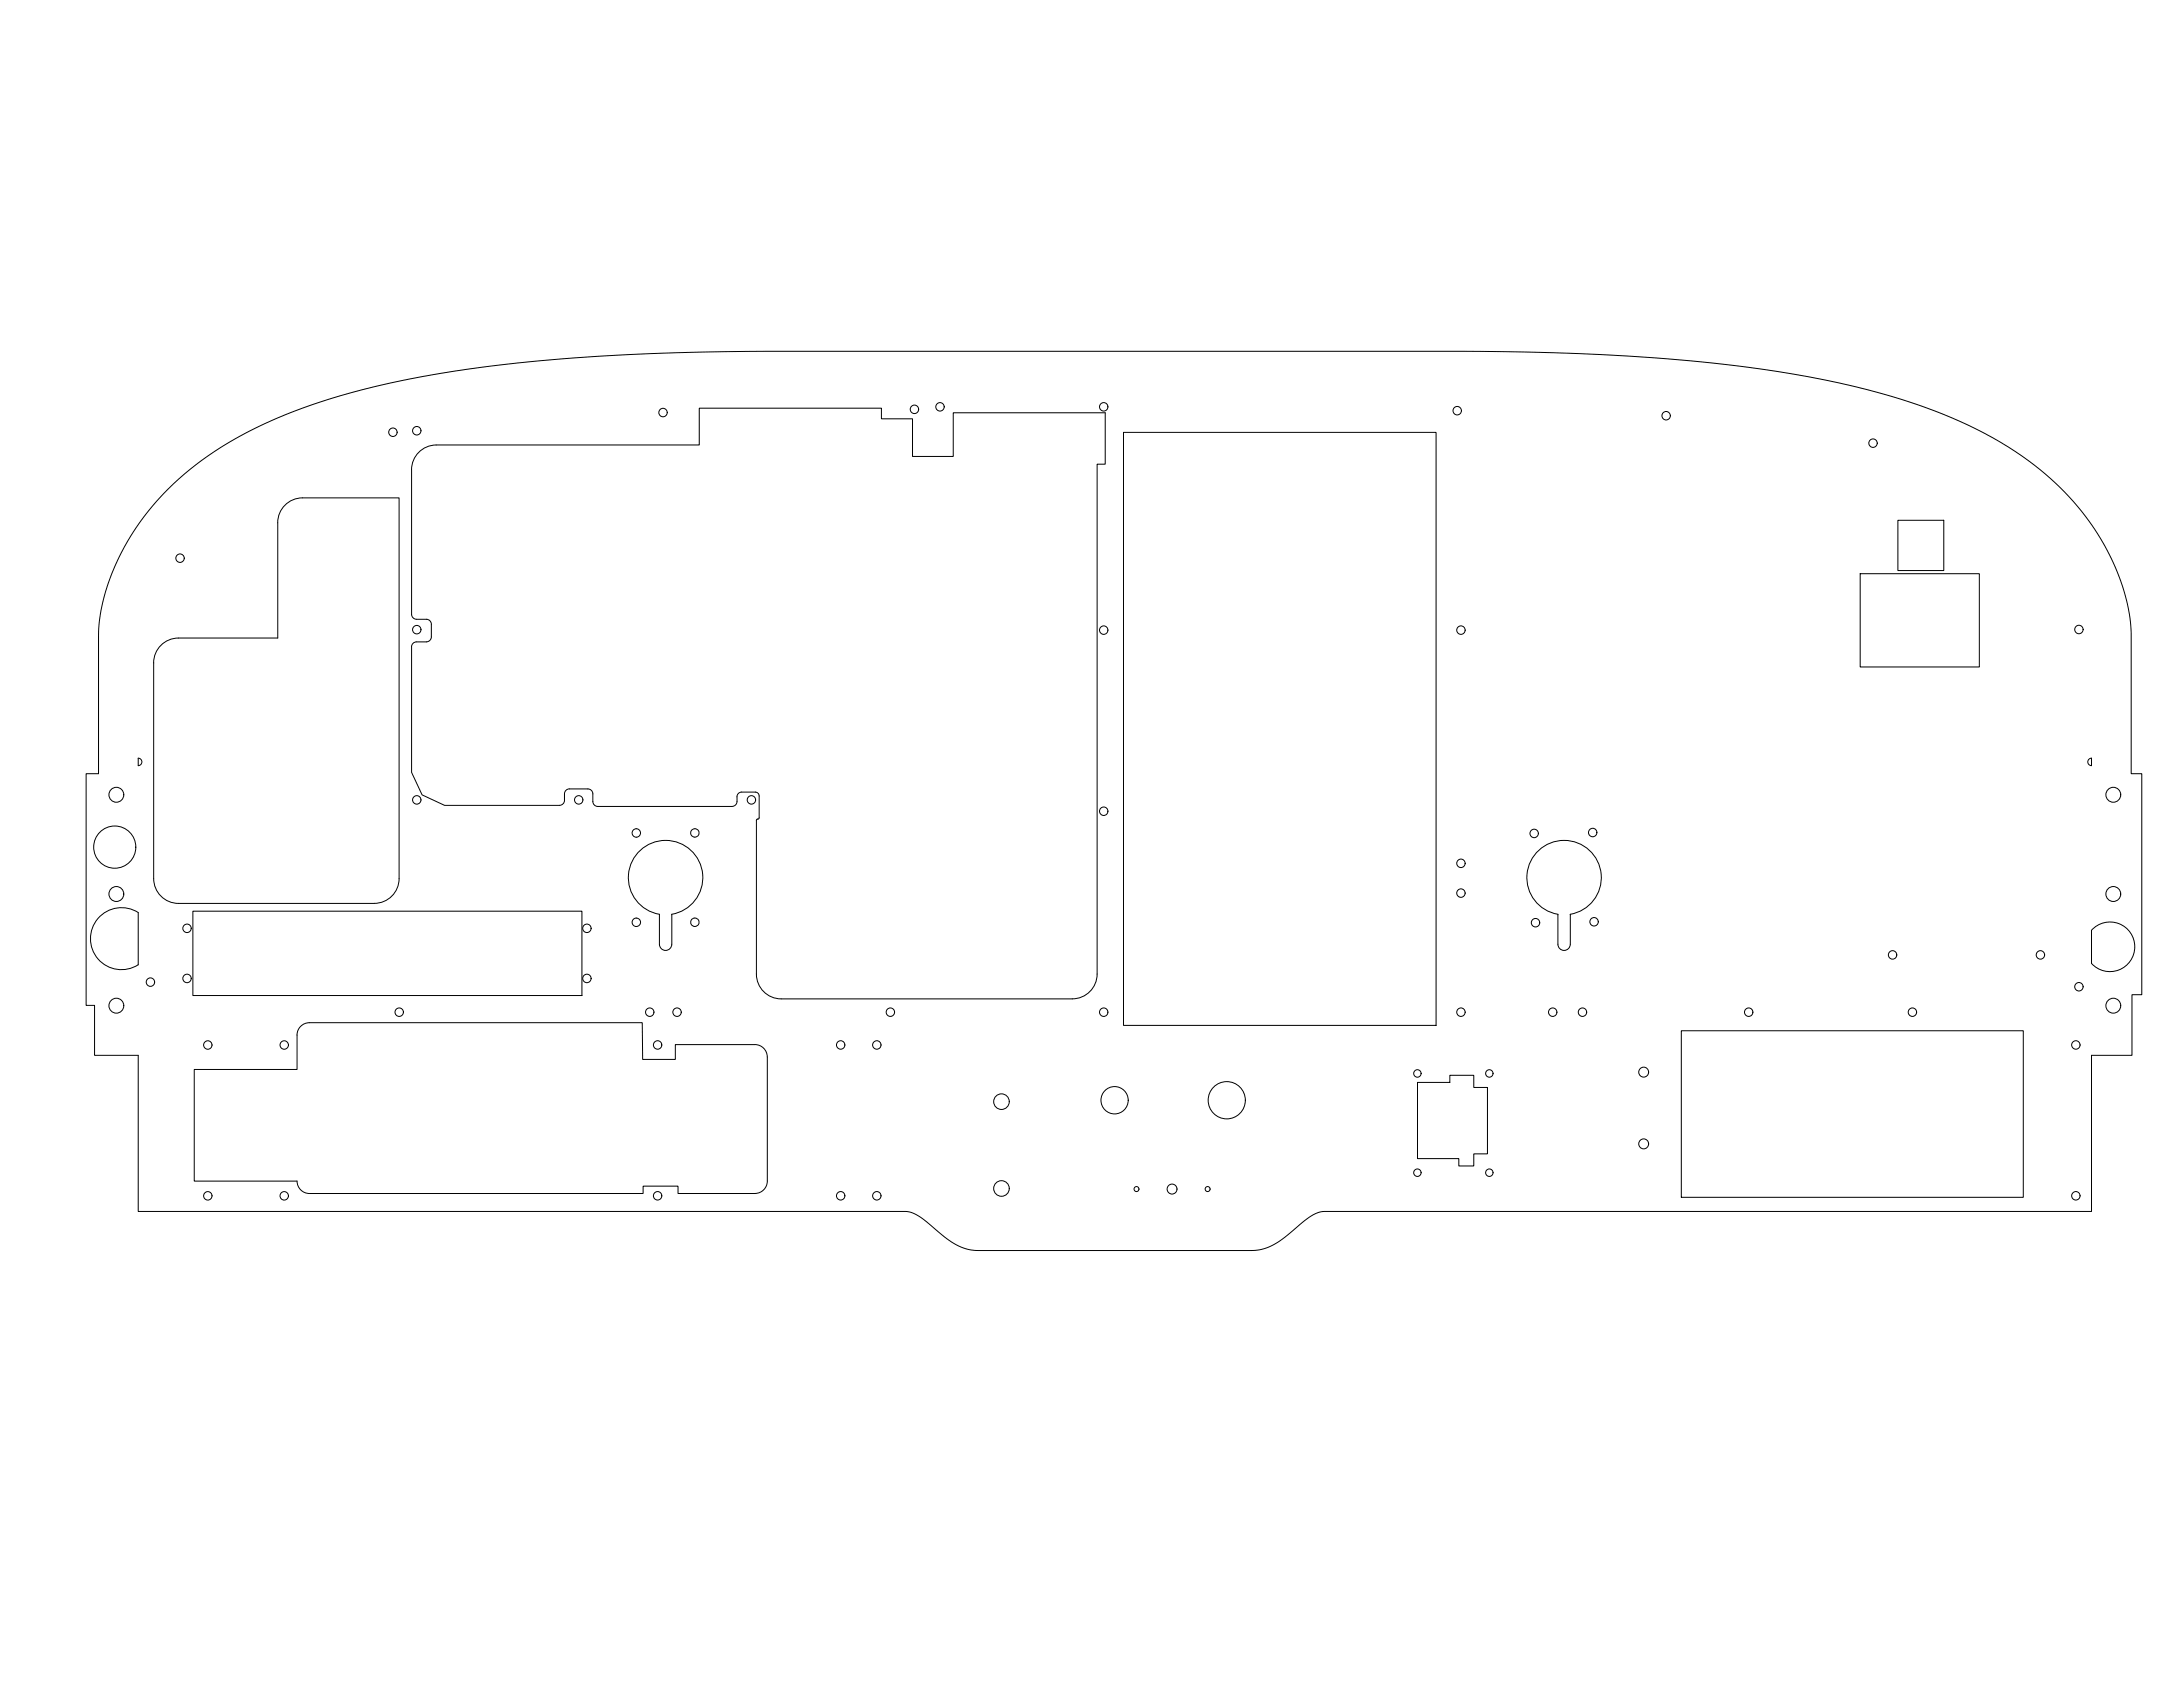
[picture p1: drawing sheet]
<svg xmlns="http://www.w3.org/2000/svg" width="1118mm" height="864mm" viewBox="0 0 1118 864" stroke-linecap="round" stroke-linejoin="round" font-family="sans-serif">
<!-- layer: Visible -->
<g fill="none" stroke="#000" stroke-width=".51">
<path d="M223 228a13 13 0 0 0-12 12M223 228h135v-19h93v5h16v20h21v-23h78v27h-4v261a13 13 0 0 1-13 12h-149a13 13 0 0 1-13-12v-79l1-1M575 221h160v304h-160zM86 251l14-13 18-12 18-9 22-9 23-7 29-7 28-5 32-4 52-3 62-2h366l52 1 33 1 28 2 27 3 21 3 23 4 21 5 18 5 17 6 15 7 15 7 12 7 13 10 10 9 11 12 8 11 7 13a95 95 0 0 1 10 39v71h5v113h-5v31h-20v80h-393l-3 1-4 2-15 12a25 25 0 0 1-15 5h-141a33 33 0 0 1-21-11l-8-6-4-2-3-1h-393v-80h-23v-25h-4v-119h6v-72a116 116 0 0 1 30-68zM145 259a13 13 0 0 1 10-4h49v195a13 13 0 0 1-12 12h-101a13 13 0 0 1-12-12v-111a13 13 0 0 1 12-12h51v-59l1-4zM211 240v75l2 2h6l1 1 1 2v6l-1 2-1 1h-7l-1 2M972 266h23v26h-23zM952 294h61v47h-61zM211 331v64l5 12 12 5h59l2-2v-5l3-1h10l1 2 1 5 2 2h69l2-2v-3M71 388a1.9 1.9 0 0 1 2 2 1.9 1.9 0 0 1-2 2zM1069 389l2-1v4a1.9 1.9 0 0 1-2-1 1.9 1.9 0 0 1 0-2zM377 408l1-2h1l8-1 1 1 1 1v12h-1"/>
<path d="M327 436a19 19 0 0 1 31 5 19 19 0 0 1-14 27v15a3 3 0 0 1-3 4 3 3 0 0 1-3-4v-15a19 19 0 0 1-11-32zM51 469a16 16 0 0 1 20-2v27a16 16 0 0 1-21-4 16 16 0 0 1 1-21zM99 466h199v44h-199zM326 474a2.2 2.2 0 0 0 2-3 2.2 2.2 0 0 0-4 0 2.2 2.2 0 0 0 1 3h1M804 468a19 19 0 0 0 13-29 19 19 0 0 0-32 0 19 19 0 0 0 13 29v15a3 3 0 0 0 3 4 3 3 0 0 0 3-4v-15M1072 475a13 13 0 0 1 18 1 13 13 0 0 1-1 18 13 13 0 0 1-18-1v-17zM861 528h175v85h-175zM393 541a6 6 0 0 0-7-6h-40v7h-17v-18h-171a6 6 0 0 0-6 6v17h-53v58h53a6 6 0 0 0 6 6h171v-4h18v4h39a6 6 0 0 0 7-6v-64M726 554h16v-4h13v7h7v34h-7v6h-8v-4h-21z"/>
<circle cx="339" cy="211" r="2.2"/>
<circle cx="468" cy="210" r="2.2"/>
<circle cx="481" cy="208" r="2.2"/>
<circle cx="565" cy="208" r="2.2"/>
<circle cx="746" cy="210" r="2.2"/>
<circle cx="853" cy="213" r="2.2"/>
<circle cx="201" cy="221" r="2.2"/>
<circle cx="213" cy="221" r="2.2"/>
<circle cx="959" cy="227" r="2.2"/>
<circle cx="92" cy="286" r="2.2"/>
<circle cx="213" cy="322" r="2.2"/>
<circle cx="565" cy="323" r="2.2"/>
<circle cx="748" cy="323" r="2.2"/>
<circle cx="1064" cy="322" r="2.2"/>
<circle cx="60" cy="407" r="4"/>
<circle cx="213" cy="409" r="2.2"/>
<circle cx="296" cy="409" r="2.2"/>
<circle cx="385" cy="409" r="2.2"/>
<circle cx="565" cy="415" r="2.2"/>
<circle cx="1082" cy="407" r="4"/>
<circle cx="59" cy="434" r="11"/>
<circle cx="326" cy="426" r="2.2"/>
<circle cx="356" cy="426" r="2.2"/>
<circle cx="785" cy="427" r="2.2"/>
<circle cx="815" cy="426" r="2.2"/>
<circle cx="60" cy="458" r="4"/>
<circle cx="748" cy="457" r="2.2"/>
<circle cx="748" cy="442" r="2.2"/>
<circle cx="1082" cy="458" r="4"/>
<circle cx="96" cy="475" r="2.2"/>
<circle cx="300" cy="475" r="2.2"/>
<circle cx="356" cy="472" r="2.2"/>
<circle cx="786" cy="472" r="2.2"/>
<circle cx="816" cy="472" r="2.2"/>
<circle cx="969" cy="489" r="2.2"/>
<circle cx="1045" cy="489" r="2.2"/>
<circle cx="60" cy="515" r="4"/>
<circle cx="77" cy="503" r="2.2"/>
<circle cx="96" cy="501" r="2.2"/>
<circle cx="204" cy="518" r="2.2"/>
<circle cx="300" cy="501" r="2.2"/>
<circle cx="333" cy="518" r="2.2"/>
<circle cx="347" cy="518" r="2.2"/>
<circle cx="456" cy="518" r="2.2"/>
<circle cx="565" cy="518" r="2.2"/>
<circle cx="748" cy="518" r="2.2"/>
<circle cx="795" cy="518" r="2.2"/>
<circle cx="810" cy="518" r="2.2"/>
<circle cx="895" cy="518" r="2.2"/>
<circle cx="979" cy="518" r="2.2"/>
<circle cx="1064" cy="505" r="2.2"/>
<circle cx="1082" cy="515" r="4"/>
<circle cx="106" cy="535" r="2.2"/>
<circle cx="145" cy="535" r="2.2"/>
<circle cx="337" cy="535" r="2.2"/>
<circle cx="430" cy="535" r="2.2"/>
<circle cx="449" cy="535" r="2.2"/>
<circle cx="1063" cy="535" r="2.2"/>
<circle cx="726" cy="550" r="1.9"/>
<circle cx="762" cy="550" r="1.9"/>
<circle cx="841" cy="549" r="2.5"/>
<circle cx="513" cy="564" r="4"/>
<circle cx="571" cy="563" r="7"/>
<circle cx="628" cy="563" r="10"/>
<circle cx="841" cy="586" r="2.5"/>
<circle cx="106" cy="612" r="2.2"/>
<circle cx="145" cy="612" r="2.2"/>
<circle cx="337" cy="612" r="2.2"/>
<circle cx="430" cy="612" r="2.2"/>
<circle cx="449" cy="612" r="2.2"/>
<circle cx="513" cy="608" r="4"/>
<circle cx="582" cy="609" r="1.3"/>
<circle cx="600" cy="609" r="2.5"/>
<circle cx="618" cy="609" r="1.3"/>
<circle cx="726" cy="600" r="1.9"/>
<circle cx="762" cy="600" r="1.9"/>
<circle cx="1063" cy="612" r="2.2"/>
</g>
</svg>
